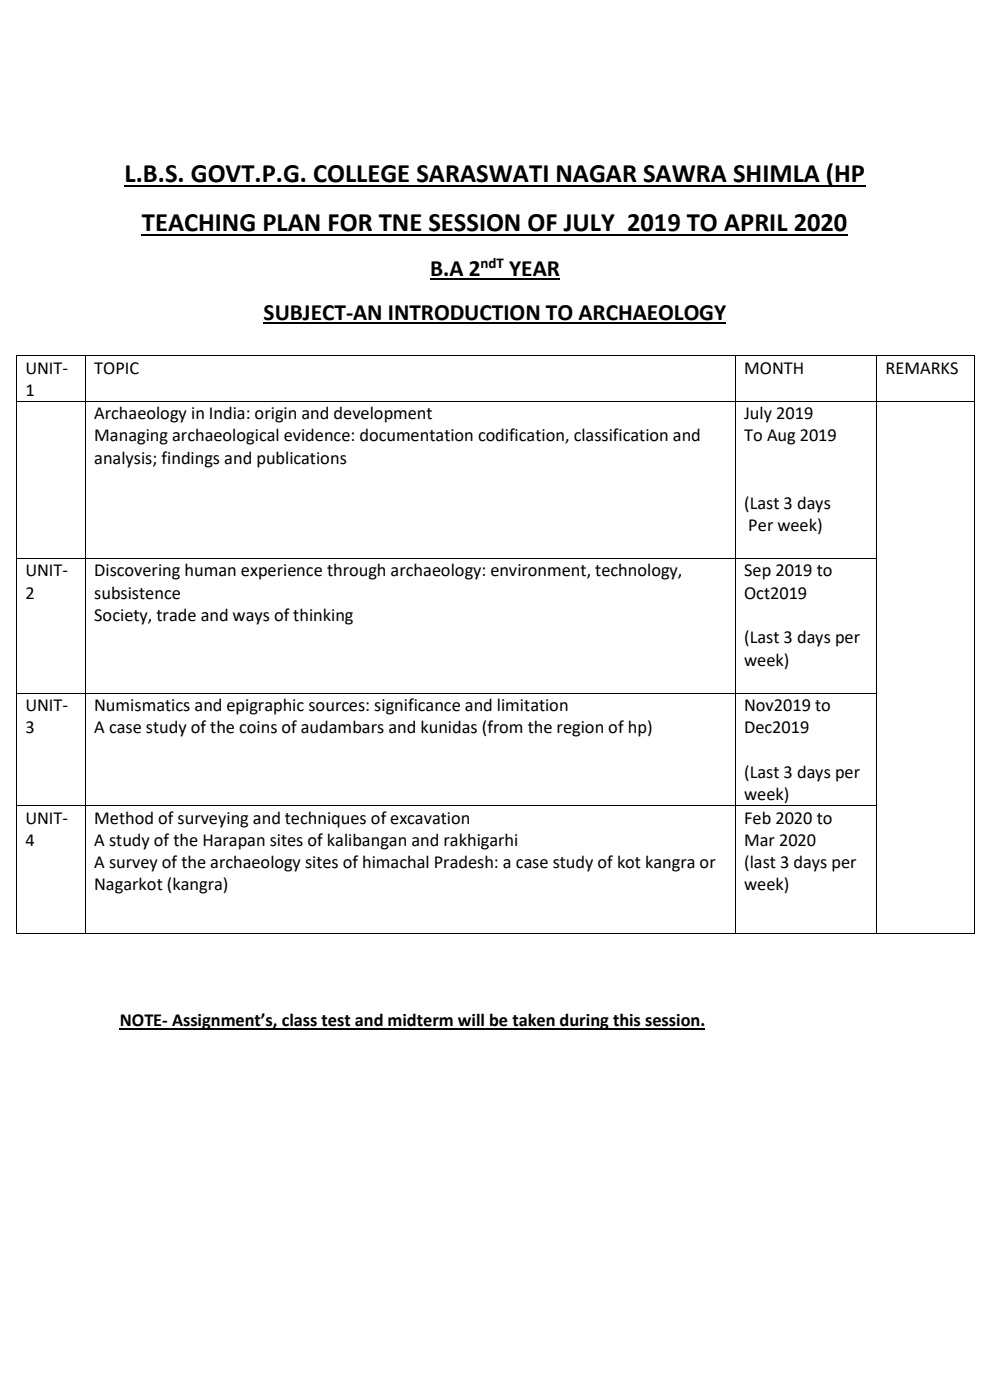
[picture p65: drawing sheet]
<svg xmlns="http://www.w3.org/2000/svg" width="210mm" height="297mm" viewBox="0 0 210 297" stroke-linecap="round" stroke-linejoin="round" font-family="sans-serif">
<defs><g id="words">
<g font-size="5.6">
<text x="26.4" y="38.7">L.B.S. GOVT.P.G. COLLEGE SARASWATI NAGAR SAWRA SHIMLA (HP</text>
<text x="30.1" y="49">TEACHING PLAN FOR TNE SESSION OF JULY 2019 TO APRIL 2020</text>
</g>
<g font-size="5">
<text x="91.2" y="58.6">B.A 2</text>
<text x="108" y="58.6">YEAR</text>
<text x="55.9" y="67.9">SUBJECT-AN INTRODUCTION TO ARCHAEOLOGY</text>
</g>
<g font-size="3.9">
<text x="5.4" y="79.3">UNIT-</text>
<text x="20" y="79.3">TOPIC</text>
<text x="157.9" y="79.3">MONTH</text>
<text x="187.8" y="79.3">REMARKS</text>
<text x="5.4" y="84">1</text>
<text x="20" y="88.9">Archaeology in India: origin and development</text>
<text x="157.9" y="88.9">July 2019</text>
<text x="20" y="93.7">Managing archaeological evidence: documentation codification, classification and</text>
<text x="157.9" y="93.7">To Aug 2019</text>
<text x="20" y="98.4">analysis; findings and publications</text>
<text x="157.9" y="107.9">(Last 3 days</text>
<text x="158.7" y="112.6">Per week)</text>
<text x="5.4" y="122.3">UNIT-</text>
<text x="20" y="122.3">Discovering human experience through archaeology: environment, technology,</text>
<text x="157.9" y="122.3">Sep 2019 to</text>
<text x="5.4" y="127">2</text>
<text x="20" y="127">subsistence</text>
<text x="20" y="131.7">Society, trade and ways of thinking</text>
<text x="157.9" y="127">Oct2019</text>
<text x="157.9" y="136.5">(Last 3 days per</text>
<text x="157.9" y="141.2">week)</text>
<text x="5.4" y="150.9">UNIT-</text>
<text x="5.4" y="155.6">3</text>
<text x="20" y="150.9">Numismatics and epigraphic sources: significance and limitation</text>
<text x="20" y="155.6">A case study of the coins of audambars and kunidas (from the region of hp)</text>
<text x="157.9" y="150.9">Nov2019 to</text>
<text x="157.9" y="155.6">Dec2019</text>
<text x="157.9" y="165.1">(Last 3 days per</text>
<text x="157.9" y="169.8">week)</text>
<text x="5.4" y="174.7">UNIT-</text>
<text x="5.4" y="179.5">4</text>
<text x="20" y="174.7">Method of surveying and techniques of excavation</text>
<text x="20" y="179.5">A study of the Harapan sites of kalibangan and rakhigarhi</text>
<text x="157.9" y="174.7">Feb 2020 to</text>
<text x="157.9" y="179.5">Mar 2020</text>
<text x="20" y="184.2">A survey of the archaeology sites of himachal Pradesh: a case study of kot kangra or</text>
<text x="157.9" y="184.2">(last 3 days per</text>
<text x="20" y="188.9">Nagarkot (kangra)</text>
<text x="157.9" y="188.9">week)</text>
<text x="25.4" y="217.7">NOTE- Assignment’s, class test and midterm will be taken during this session.</text>
</g>
<text font-size="3.2" x="102" y="56.8">ndT</text>
</g></defs>
<path d="M26.4 39.5h157.2M30.1 49.8h149.8" fill="none" stroke="#000" stroke-width=".38"/>
<path d="M91.2 59.3h27.6M55.9 68.6h98.2" fill="none" stroke="#000" stroke-width=".34"/>
<path d="M25.4 218.2h124.2" fill="none" stroke="#000" stroke-width=".25"/>
<g fill="#000">
<path d="M3.4 75.4h.2v.2h-.2z" fill-rule="evenodd"/>
<path d="M3.4 75.4h.2v.2h-.2z" fill-rule="evenodd"/>
<path d="M18 75.4h.2v.2h-.2z" fill-rule="evenodd"/>
<path d="M155.9 75.4h.1v.2h-.1z" fill-rule="evenodd"/>
<path d="M185.9 75.4h.2v.2h-.2z" fill-rule="evenodd"/>
<path d="M206.5 75.4h.2v.2h-.2z" fill-rule="evenodd"/>
<path d="M206.5 75.4h.2v.2h-.2z" fill-rule="evenodd"/>
<path d="M3.4 85.1h.2v.1h-.2z" fill-rule="evenodd"/>
<path d="M18 85.1h.2v.1h-.2z" fill-rule="evenodd"/>
<path d="M155.9 85.1h.1v.1h-.1z" fill-rule="evenodd"/>
<path d="M185.9 85.1h.2v.1h-.2z" fill-rule="evenodd"/>
<path d="M206.5 85.1h.2v.1h-.2z" fill-rule="evenodd"/>
<path d="M3.4 118.4h.2v.2h-.2z" fill-rule="evenodd"/>
<path d="M18 118.4h.2v.2h-.2z" fill-rule="evenodd"/>
<path d="M155.9 118.4h.1v.2h-.1z" fill-rule="evenodd"/>
<path d="M185.9 118.4h.2v.2h-.2z" fill-rule="evenodd"/>
<path d="M206.5 118.4h.2v.2h-.2z" fill-rule="evenodd"/>
<path d="M3.4 147h.2v.2h-.2z" fill-rule="evenodd"/>
<path d="M18 147h.2v.2h-.2z" fill-rule="evenodd"/>
<path d="M155.9 147h.1v.2h-.1z" fill-rule="evenodd"/>
<path d="M185.9 147h.2v.2h-.2z" fill-rule="evenodd"/>
<path d="M206.5 147h.2v.2h-.2z" fill-rule="evenodd"/>
<path d="M3.4 170.9h.2v.2h-.2z" fill-rule="evenodd"/>
<path d="M18 170.9h.2v.2h-.2z" fill-rule="evenodd"/>
<path d="M155.9 170.9h.1v.2h-.1z" fill-rule="evenodd"/>
<path d="M185.9 170.9h.2v.2h-.2z" fill-rule="evenodd"/>
<path d="M206.5 170.9h.2v.2h-.2z" fill-rule="evenodd"/>
<path d="M3.4 197.9h.2v.2h-.2z" fill-rule="evenodd"/>
<path d="M3.4 197.9h.2v.2h-.2z" fill-rule="evenodd"/>
<path d="M18 197.9h.2v.2h-.2z" fill-rule="evenodd"/>
<path d="M155.9 197.9h.1v.2h-.1z" fill-rule="evenodd"/>
<path d="M185.9 197.9h.2v.2h-.2z" fill-rule="evenodd"/>
<path d="M206.5 197.9h.2v.2h-.2z" fill-rule="evenodd"/>
<path d="M206.5 197.9h.2v.2h-.2z" fill-rule="evenodd"/>
</g>
<g fill="none" stroke="#000" stroke-width=".21">
<path d="M3.5 75.6v9.5M3.6 75.5h14.4M18.1 75.6v9.5M18.2 75.5h137.7M155.9 75.6v9.5M156 75.5h29.9M186 75.6v9.5M186.1 75.5h20.4M206.6 75.6v9.5M3.5 85.2v33.2M3.6 85.1h14.4M18.1 85.2v33.2"/>
<path d="M18.2 85.1h137.7M155.9 85.2v33.2M156 85.1h29.9M186 85.2v33.2M186.1 85.1h20.4M206.6 85.2v33.2M3.5 118.6v28.4M3.6 118.5h14.4M18.1 118.6v28.4M18.2 118.5h137.7M155.9 118.6v28.4M156 118.5h29.9"/>
<path d="M186 118.6v28.4M206.6 118.6v28.4M3.5 147.2v23.7M3.6 147.1h14.4M18.1 147.2v23.7M18.2 147.1h137.7M155.9 147.2v23.7M156 147.1h29.9M186 147.2v23.7M206.6 147.2v23.7M3.5 171.1v26.8M3.6 171h14.4"/>
<path d="M18.1 171.1v26.8M18.2 171h137.7M155.9 171.1v26.8M156 171h29.9M186 171.1v26.8M206.6 171.1v26.8M3.6 198h14.4M18.2 198h137.7M156 198h29.9M186.1 198h20.4"/>
</g>
<use href="#words"/>
</svg>
